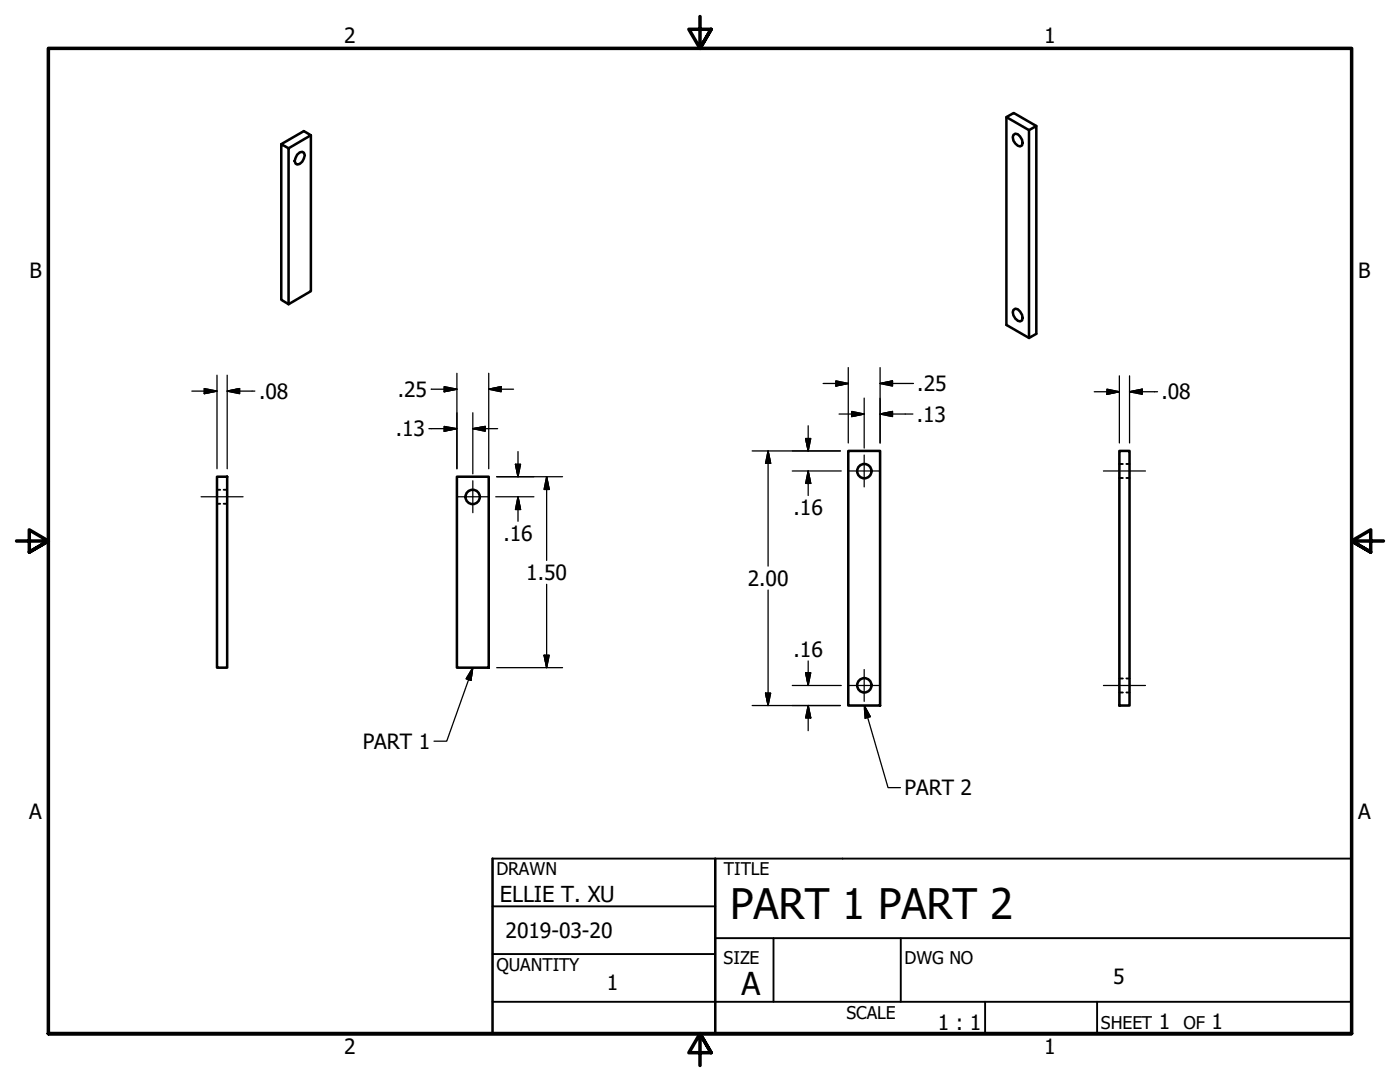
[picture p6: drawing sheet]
<svg xmlns="http://www.w3.org/2000/svg" width="279mm" height="216mm" viewBox="0 0 279 216" stroke-linecap="round" stroke-linejoin="round" font-family="sans-serif">
<defs><g id="words">
<text font-size="8.4" x="145.7" y="183.5">PART 1 PART 2</text>
<text font-size="6.3" x="148" y="198.6">A</text>
<text font-size="4.4" x="99.8" y="180">ELLIE T. XU</text>
<g font-size="4.2">
<text x="68.7" y="8.6">2</text>
<text x="208.4" y="8.6">1</text>
<text x="5.9" y="55.5">B</text>
<text x="271.1" y="55.5">B</text>
<text x="51.7" y="79.6">.08</text>
<text x="79.4" y="79.2">.25</text>
<text x="183.1" y="78">.25</text>
<text x="231.8" y="79.7">.08</text>
<text x="79" y="87.1">.13</text>
<text x="182.9" y="84.1">.13</text>
<text x="100.5" y="107.9">.16</text>
<text x="158.4" y="102.8">.16</text>
<text x="105" y="115.7">1.50</text>
<text x="149.2" y="116.9">2.00</text>
<text x="158.4" y="131">.16</text>
<text x="72.4" y="149.5">PART 1</text>
<text x="180.5" y="158.7">PART 2</text>
<text x="5.8" y="163.4">A</text>
<text x="271" y="163.4">A</text>
<text x="100.9" y="187.3">2019-03-20</text>
<text x="121.1" y="197.6">1</text>
<text x="222.2" y="196.4">5</text>
<text x="187.1" y="205.5">1 : 1</text>
<text x="231.3" y="205.4">1</text>
<text x="241.8" y="205.4">1</text>
<text x="68.7" y="210.3">2</text>
<text x="208.4" y="210.3">1</text>
</g>
<g font-size="3.5">
<text x="99.1" y="174.6">DRAWN</text>
<text x="144.5" y="174.6">TITLE</text>
<text x="99.1" y="193.8">QUANTITY</text>
<text x="144.4" y="192.3">SIZE</text>
<text x="180.5" y="192.3">DWG NO</text>
<text x="168.9" y="203.3">SCALE</text>
<text x="219.7" y="205.4">SHEET</text>
<text x="236.2" y="205.4">OF</text>
</g>
</g></defs>
<!-- layer: Visible (ANSI) -->
<g fill="none" stroke="#000" stroke-width=".51">
<path d="M56.1 28.8l1.5 .8v31.1l-1.5-.9zM56.1 28.8l4.5-2.6 1.4 .8-4.4 2.6M59.3 30.9l.5-.5 .5-.1 .3 .2 .2 .5a1.91 1.91 0 0 1-1.5 1.8l-.3-.2-.2-.5zM62 27v31.1l-4.4 2.6M200.9 23.4l4.5 2.6 1.4-.9v41.5l-1.4 .8v-41.4M202.2 26.9l.4-.2a1.85 1.85 0 0 1 1.4 2.3l-.4 .2a1.82 1.82 0 0 1-1.4-2.3zM206.8 25.1l-4.5-2.6-1.4 .9v41.4l4.5 2.6M202.2 61.8l.4-.2a1.85 1.85 0 0 1 1.4 2.3l-.4 .2a1.82 1.82 0 0 1-1.4-2.3zM43.3 95.1h2v38.1h-2zM91.2 95.1h6.3v38.1h-6.3zM169.3 90h6.3v50.8h-6.3zM223.4 90h2v50.8h-2z"/>
<circle cx="94.3" cy="99.2" r="1.43"/>
<circle cx="172.5" cy="94" r="1.43"/>
<circle cx="172.5" cy="136.7" r="1.43"/>
</g>
<!-- layer: Hidden (ANSI) -->
<path d="M43.3 97.7h.6M44.6 97.7h.7M223.4 95.4h.7M223.4 92.6h.7M224.8 95.4h.6M224.8 92.6h.6M43.3 100.5h.6M44.6 100.5h.7M223.4 138.2h.7M223.4 135.4h.7M224.8 138.2h.6M224.8 135.4h.6" fill="none" stroke="#000" stroke-width=".38"/>
<!-- layer: Border (ANSI) -->
<path d="M139.7 3.3v6.4l-2.2-3.9h4.4l-2.2 3.9 2.2-3.9M3.3 107.9h6.4l-3.9-2.2v4.5l3.9-2.3-3.9 2.3M276.1 107.9h-6.4l3.9-2.2v4.5l-3.9-2.3 3.9 2.3M9.7 206.2v-196.5h260v196.5h-260h260M141.9 210.1l-2.2-3.9 2.2 3.9h-4.4l2.2-3.9v6.4" fill="none" stroke="#000" stroke-width=".7"/>
<!-- layer: Title (ANSI) -->
<path d="M98.3 171.3v34.9h171.4v-34.9M142.7 171.3v34.9" fill="none" stroke="#000" stroke-width=".51"/>
<path d="M98.3 171.3h171.4M98.3 199.9h171.4M98.3 180.8h44.4M98.3 190.4h44.4M142.7 187.2h127M154.4 187.2v12.7M179.8 187.2v12.7M196.6 199.9v6.3M218.9 199.9v6.3" fill="none" stroke="#000" stroke-width=".38"/>
<!-- layer: Dimension (ANSI) -->
<g fill="none" stroke="#000" stroke-width=".25">
<path d="M38.3 78h5M40.8 77.5l2.5 .5-2.5 .5zM43.3 74.9v18.6M45.3 78l2.5-.5v1zM45.3 78h5.6M45.3 74.9v18.6M86 77.7h5.2M88.6 77.2l2.6 .5-2.6 .5zM91.2 74.5v19M97.5 77.7l2.5-.5v1zM97.5 77.7h5M97.5 74.5v19"/>
<path d="M164.3 76.5h5M166.8 76l2.5 .5-2.5 .5zM169.3 73.3v15.1M172.5 79.4v10M175.6 76.5l2.5-.5v1zM175.6 76.5h6.7M175.6 73.3v15.1M218.4 78.2h5M220.9 77.7l2.5 .5-2.5 .5zM223.4 75v13.4M225.4 78.2l2.6-.5v1zM225.4 78.2h5.6"/>
<path d="M225.4 75v13.4M85.6 85.5h5.6M88.6 85.1l2.6 .4-2.6 .5zM94.4 85.5l2.4-.4v.9zM94.4 85.5h4.9M94.4 82.4v12.2M98.9 99.1h7.7M99.1 95.1h13.2M102.9 92.6h1l-.5 2.5zM103.4 99.1l.5 2.6h-1zM103.4 90.1v5M103.4 99.1v4.9"/>
<path d="M109.1 95.1l.5 2.6h-1zM109.1 95.1v16.7M150.1 90h17.6M153.3 90l.5 2.5h-1zM153.3 90v23M158.1 94h9.8M160.8 87.5h1l-.5 2.5zM161.3 94l.5 2.5h-1zM161.3 85v5M161.3 94v4.9M167.4 82.6h5.1M170 82.1l2.5 .5-2.5 .5z"/>
<path d="M175.6 82.6l2.5-.5v1zM175.6 82.6h6.6M109.1 116.6v16.6M153.3 117.7v23.1M99.1 133.2h13.2M108.6 130.7h1l-.5 2.5zM152.8 138.3h1l-.5 2.5zM158.1 136.8h9.8M160.8 134.2h1l-.5 2.6zM161.3 131.9v4.9M150.1 140.8h17.6M161.3 140.8l.5 2.5h-1z"/>
<path d="M161.3 140.8v5"/>
</g>
<g fill="#000" stroke="#000" stroke-width=".25">
<path d="M40.8 78.5l2.5-.5zM40.8 77.5l2.5 .5-2.5 .5zM45.3 78l2.5-.5zM45.3 78l2.5-.5v1zM88.6 78.2l2.6-.5zM88.6 77.2l2.6 .5-2.6 .5zM97.5 77.7l2.5-.5zM97.5 77.7l2.5-.5v1zM166.8 77l2.5-.5zM166.8 76l2.5 .5-2.5 .5zM175.6 76.5l2.5-.5zM175.6 76.5l2.5-.5v1z"/>
<path d="M220.9 78.7l2.5-.5zM220.9 77.7l2.5 .5-2.5 .5zM225.4 78.2l2.6-.5zM225.4 78.2l2.6-.5v1zM88.6 86l2.6-.5zM88.6 85.1l2.6 .4-2.6 .5zM94.4 85.5l2.4-.4zM94.4 85.5l2.4-.4v.9zM102.9 92.6l.5 2.5zM102.9 92.6h1l-.5 2.5zM109.1 95.1l.5 2.6zM109.1 95.1l.5 2.6h-1z"/>
<path d="M153.3 90l.5 2.5zM153.3 90l.5 2.5h-1zM160.8 87.5l.5 2.5zM160.8 87.5h1l-.5 2.5zM161.3 94l.5 2.5zM161.3 94l.5 2.5h-1zM170 83.1l2.5-.5zM170 82.1l2.5 .5-2.5 .5zM175.6 82.6l2.5-.5zM175.6 82.6l2.5-.5v1zM103.4 99.1l.5 2.6zM103.4 99.1l.5 2.6h-1z"/>
<path d="M108.6 130.7l.5 2.5zM108.6 130.7h1l-.5 2.5zM152.8 138.3l.5 2.5zM152.8 138.3h1l-.5 2.5zM160.8 134.2l.5 2.6zM160.8 134.2h1l-.5 2.6zM161.3 140.8l.5 2.5zM161.3 140.8l.5 2.5h-1z"/>
</g>
<!-- layer: Center Mark (ANSI) -->
<path d="M91.2 99.1h6.3M94.4 95.9v6.4M169.3 94h6.3M172.5 90.8v6.4M169.3 136.8h6.3M172.5 133.6v6.4" fill="none" stroke="#000" stroke-width=".25"/>
<!-- layer: Centerline (ANSI) -->
<path d="M40.1 99.1h8.4M220.2 94h8.4M220.2 136.8h8.4" fill="none" stroke="#000" stroke-width=".25"/>
<!-- layer: Symbol (ANSI) -->
<path d="M94.4 133.2l-.4 2.6-1-.4zM94.4 133.2l-5.2 14.7h-2.6M172.6 141.1l4.6 16.1h2.5M172.6 141l1.1 2-1 .3-.2-1.9" fill="none" stroke="#000" stroke-width=".25"/>
<path d="M94.4 133.2l-.4 2.6zM94.4 133.2l-.4 2.6-1-.4zM172.5 140.8l1.2 2.2zM172.5 140.8l1.2 2.2-1 .3z" fill="#000" stroke="#000" stroke-width=".25"/>
<use href="#words"/>
</svg>
